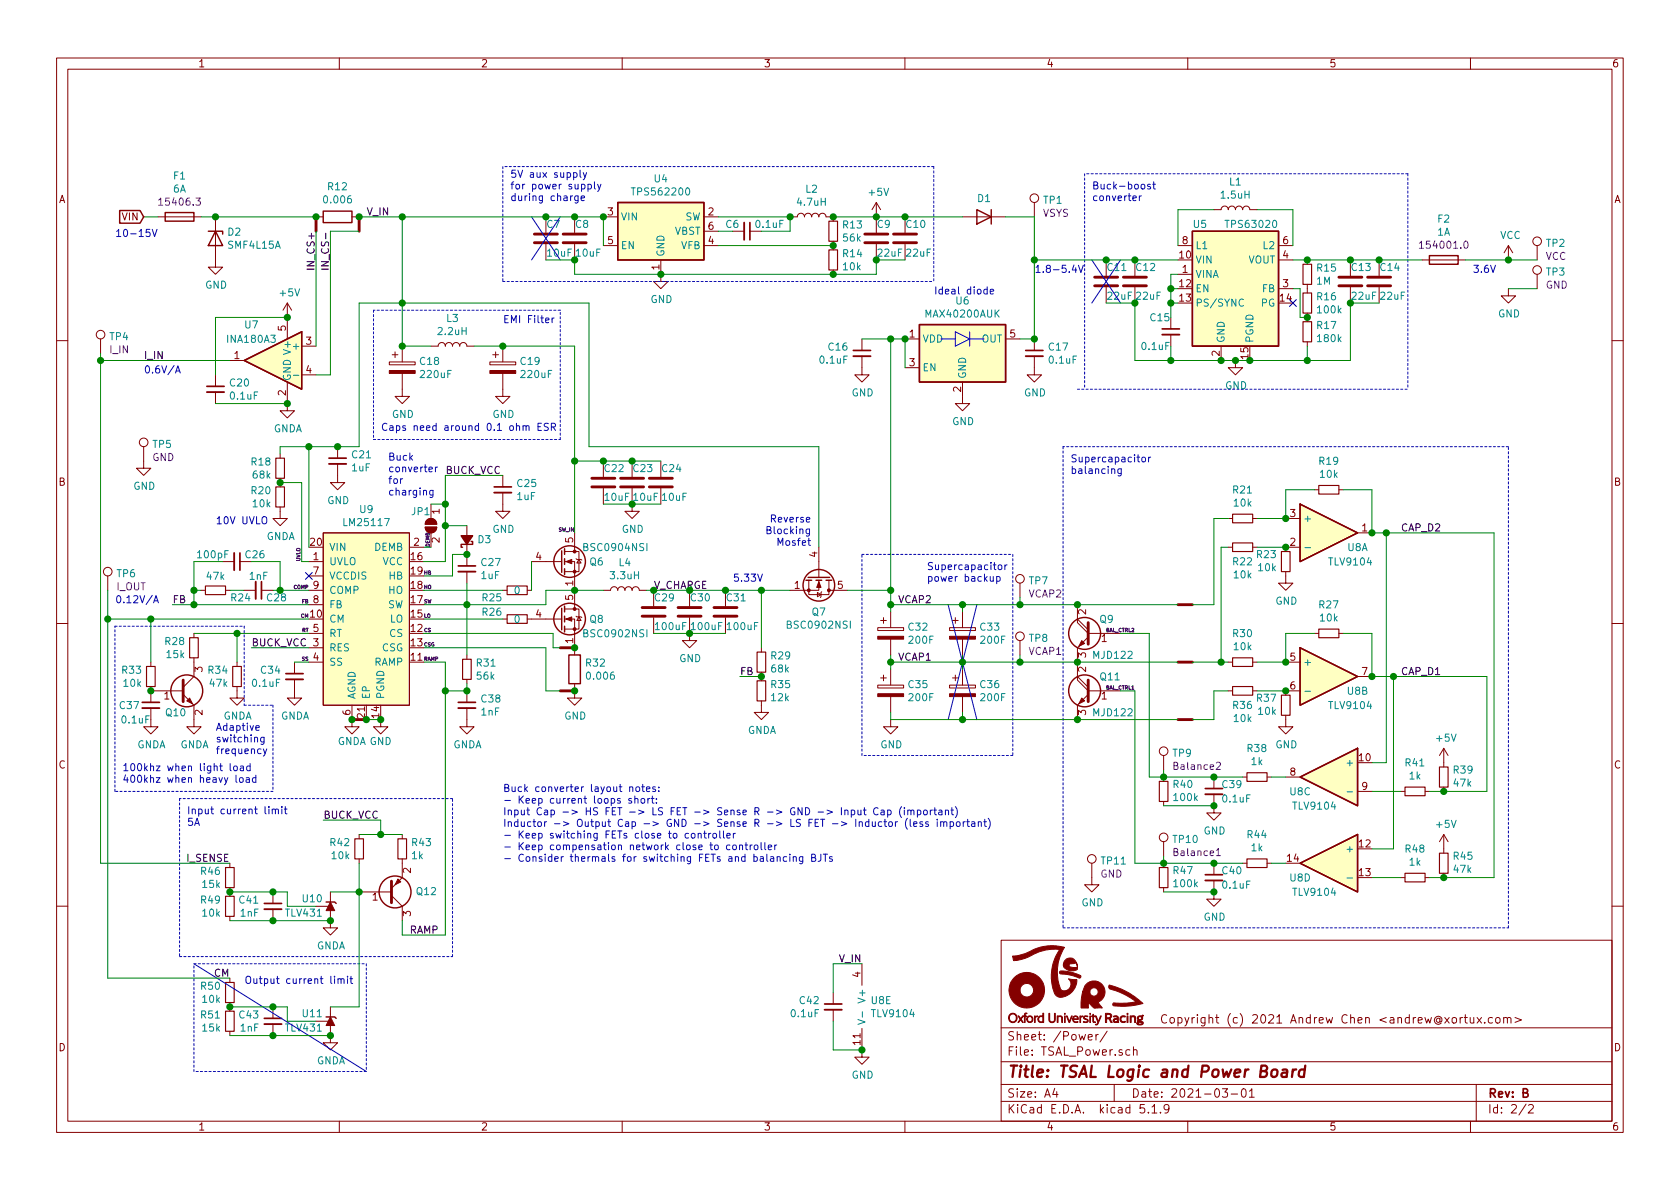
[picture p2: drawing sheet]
<svg xmlns="http://www.w3.org/2000/svg" width="297mm" height="210mm" viewBox="0 0 297 210" stroke-linecap="round" stroke-linejoin="round" font-family="sans-serif">
<defs><g id="words">
<text font-size="2.8" fill="#840000" x="178" y="190.5">Title: TSAL Logic and Power Board</text>
<g font-size="2.1" fill="#840000">
<text x="178" y="184">Sheet: /Power/</text>
<text x="205" y="181">Copyright (c) 2021 Andrew Chen &lt;andrew@xortux.com&gt;</text>
<text x="178" y="186.7">File: TSAL_Power.sch</text>
<text x="178" y="196.9">KiCad E.D.A. kicad 5.1.9</text>
<text x="178" y="194.1">Size: A4</text>
<text x="200" y="194.1">Date: 2021-03-01</text>
<text x="263" y="194.1">Rev: B</text>
<text x="263" y="196.9">Id: 2/2</text>
</g>
<g font-size="1.8" fill="#840000">
<text x="35" y="11.9">1</text>
<text x="85" y="11.9">2</text>
<text x="135" y="11.9">3</text>
<text x="185" y="11.9">4</text>
<text x="235" y="11.9">5</text>
<text x="285" y="11.9">6</text>
<text x="10.4" y="35.9">A</text>
<text x="285.4" y="35.9">A</text>
<text x="21.7" y="39">VIN</text>
<text x="107.5" y="38.1">3</text>
<text x="125.2" y="38.1">2</text>
<text x="125.2" y="40.6">6</text>
<text x="107.5" y="43.2">5</text>
<text x="116.6" y="47.7" transform="rotate(-90 116.6 47.7)">1</text>
<text x="125.2" y="43.2">4</text>
<text x="208.6" y="45.7">10</text>
<text x="209.1" y="43.2">8</text>
<text x="226.8" y="45.7">4</text>
<text x="226.8" y="43.2">6</text>
<text x="208.6" y="50.8">12</text>
<text x="208.6" y="53.3">13</text>
<text x="209.1" y="48.3">1</text>
<text x="226.4" y="53.3">14</text>
<text x="226.8" y="50.8">3</text>
<text x="50.5" y="58.5" transform="rotate(-90 50.5 58.5)">5</text>
<text x="160.8" y="59.7">1</text>
<text x="178.6" y="59.7">5</text>
<text x="41.4" y="63.5">1</text>
<text x="54.1" y="61">3</text>
<text x="160.8" y="64.8">3</text>
<text x="215.6" y="63" transform="rotate(-90 215.6 63)">2</text>
<text x="220.7" y="63.4" transform="rotate(-90 220.7 63.4)">15</text>
<text x="50.5" y="69.9" transform="rotate(-90 50.5 69.9)">2</text>
<text x="54.1" y="66">4</text>
<text x="169.9" y="69.3" transform="rotate(-90 169.9 69.3)">2</text>
<text x="10.4" y="85.9">B</text>
<text x="285.4" y="85.9">B</text>
<text x="77.7" y="96" transform="rotate(-90 77.7 96)">2</text>
<text x="77.7" y="90.9" transform="rotate(-90 77.7 90.9)">1</text>
<text x="101.3" y="96" transform="rotate(-90 101.3 96)">5</text>
<text x="228.1" y="91.4">3</text>
<text x="240.8" y="94">1</text>
<text x="54.9" y="96.5">20</text>
<text x="55.4" y="99.1">1</text>
<text x="55.4" y="101.6">7</text>
<text x="72.7" y="99.1">16</text>
<text x="72.7" y="101.6">19</text>
<text x="73.2" y="96.5">2</text>
<text x="94.8" y="99.1">4</text>
<text x="144.5" y="98.5" transform="rotate(-90 144.5 98.5)">4</text>
<text x="228.1" y="96.5">2</text>
<text x="55.4" y="106.7">8</text>
<text x="55.4" y="104.1">9</text>
<text x="72.7" y="106.7">17</text>
<text x="72.7" y="104.1">18</text>
<text x="101.3" y="106.1" transform="rotate(-90 101.3 106.1)">5</text>
<text x="101.3" y="103.6" transform="rotate(-90 101.3 103.6)">1</text>
<text x="140.5" y="104.1">1</text>
<text x="148.1" y="104.1">5</text>
<text x="54.9" y="109.2">10</text>
<text x="55.4" y="111.8">5</text>
<text x="72.7" y="111.8">12</text>
<text x="72.7" y="109.2">15</text>
<text x="94.8" y="109.2">4</text>
<text x="101.3" y="113.8" transform="rotate(-90 101.3 113.8)">1</text>
<text x="192" y="108.7" transform="rotate(-90 192 108.7)">2</text>
<text x="194.8" y="113.5">1</text>
<text x="35.8" y="118.8" transform="rotate(-90 35.8 118.8)">3</text>
<text x="55.4" y="114.3">3</text>
<text x="55.4" y="116.8">4</text>
<text x="72.7" y="116.8">11</text>
<text x="72.7" y="114.3">13</text>
<text x="192" y="118.8" transform="rotate(-90 192 118.8)">2</text>
<text x="192" y="116.3" transform="rotate(-90 192 116.3)">3</text>
<text x="228.1" y="116.8">5</text>
<text x="240.8" y="119.4">7</text>
<text x="29" y="123.7">1</text>
<text x="194.8" y="123.7">1</text>
<text x="228.1" y="121.9">6</text>
<text x="35.8" y="126.5" transform="rotate(-90 35.8 126.5)">2</text>
<text x="62" y="126.5" transform="rotate(-90 62 126.5)">6</text>
<text x="64.5" y="126.9" transform="rotate(-90 64.5 126.9)">21</text>
<text x="67.1" y="126.9" transform="rotate(-90 67.1 126.9)">14</text>
<text x="192" y="126.5" transform="rotate(-90 192 126.5)">3</text>
<text x="10.4" y="135.9">C</text>
<text x="228.1" y="137.2">8</text>
<text x="240.3" y="134.6">10</text>
<text x="285.4" y="135.9">C</text>
<text x="240.8" y="139.7">9</text>
<text x="240.3" y="149.9">12</text>
<text x="72.6" y="154.4" transform="rotate(-90 72.6 154.4)">2</text>
<text x="227.6" y="152.4">14</text>
<text x="240.3" y="154.9">13</text>
<text x="65.9" y="159.3">1</text>
<text x="72.6" y="162" transform="rotate(-90 72.6 162)">3</text>
<text x="152.1" y="172.8" transform="rotate(-90 152.1 172.8)">4</text>
<text x="10.4" y="185.9">D</text>
<text x="152.1" y="184.7" transform="rotate(-90 152.1 184.7)">11</text>
<text x="285.4" y="185.9">D</text>
<text x="35" y="199.9">1</text>
<text x="85" y="199.9">2</text>
<text x="135" y="199.9">3</text>
<text x="185" y="199.9">4</text>
<text x="235" y="199.9">5</text>
<text x="285" y="199.9">6</text>
</g>
<g font-size="1.8" fill="#008484">
<text x="30.6" y="34.1">6A</text>
<text x="30.7" y="31.7">F1</text>
<text x="57.5" y="36">0.006</text>
<text x="58" y="33.6">R12</text>
<text x="112.2" y="34.6">TPS562200</text>
<text x="115.7" y="32.3">U4</text>
<text x="142.5" y="34.1">L2</text>
<text x="153.7" y="34.6">+5V</text>
<text x="172.9" y="35.7">D1</text>
<text x="216" y="35.1">1.5uH</text>
<text x="217.4" y="32.8">L1</text>
<text x="40.3" y="41.7">D2</text>
<text x="96.7" y="40.3">C7</text>
<text x="101.8" y="40.3">C8</text>
<text x="109.7" y="39">VIN</text>
<text x="119.2" y="41.5">VBST</text>
<text x="121.1" y="39">SW</text>
<text x="128.4" y="40.3">C6</text>
<text x="133.7" y="40.3">0.1uF</text>
<text x="141.1" y="36.4">4.7uH</text>
<text x="149.1" y="40.4">R13</text>
<text x="155.1" y="40.3">C9</text>
<text x="160.3" y="40.3">C10</text>
<text x="184.5" y="36">TP1</text>
<text x="211" y="40.3">U5</text>
<text x="217.1" y="40.3">TPS63020</text>
<text x="254.2" y="41.7">1A</text>
<text x="254.3" y="39.4">F2</text>
<text x="40.4" y="44">SMF4L15A</text>
<text x="96.9" y="45.4">10uF</text>
<text x="101.9" y="45.4">10uF</text>
<text x="109.7" y="44.1">EN</text>
<text x="117.5" y="45.5" transform="rotate(-90 117.5 45.5)">GND</text>
<text x="120.4" y="44.1">VFB</text>
<text x="149.1" y="45.5">R14</text>
<text x="149.1" y="42.7">56k</text>
<text x="149.1" y="47.8">10k</text>
<text x="155.3" y="45.4">22uF</text>
<text x="160.4" y="45.4">22uF</text>
<text x="195.9" y="47.9">C11</text>
<text x="200.9" y="47.9">C12</text>
<text x="211.3" y="46.6">VIN</text>
<text x="211.3" y="44.1">L1</text>
<text x="220.6" y="46.6">VOUT</text>
<text x="223.5" y="44.1">L2</text>
<text x="239" y="47.9">C13</text>
<text x="244.1" y="47.9">C14</text>
<text x="265.2" y="42.3">VCC</text>
<text x="273.4" y="43.7">TP2</text>
<text x="36.3" y="51">GND</text>
<text x="49.6" y="52.4">+5V</text>
<text x="115" y="53.6">GND</text>
<text x="169.1" y="53.8">U6</text>
<text x="195.9" y="53">22uF</text>
<text x="201" y="53">22uF</text>
<text x="211.3" y="49.1">VINA</text>
<text x="211.3" y="51.7">EN</text>
<text x="223.2" y="51.7">FB</text>
<text x="232.8" y="50.3">1M</text>
<text x="232.9" y="53.1">R16</text>
<text x="232.9" y="48">R15</text>
<text x="239.1" y="53">22uF</text>
<text x="244.2" y="53">22uF</text>
<text x="273.4" y="48.7">TP3</text>
<text x="43.3" y="58.1">U7</text>
<text x="77.6" y="59.3">2.2uH</text>
<text x="79" y="56.9">L3</text>
<text x="163.9" y="56.2">MAX40200AUK</text>
<text x="203.5" y="56.8">C15</text>
<text x="211.3" y="54.2">PS/SYNC</text>
<text x="223" y="54.2">PG</text>
<text x="232.9" y="58.2">R17</text>
<text x="233.1" y="55.4">100k</text>
<text x="264.9" y="56.1">GND</text>
<text x="19.4" y="60.2">TP4</text>
<text x="40.3" y="60.6">INA180A3</text>
<text x="52.2" y="61.8">+</text>
<text x="74.3" y="64.5">C18</text>
<text x="92.1" y="64.5">C19</text>
<text x="145.1" y="64.3">0.1uF</text>
<text x="146.5" y="62">C16</text>
<text x="163.1" y="60.6">VDD</text>
<text x="163.1" y="65.7">EN</text>
<text x="173.6" y="60.6">OUT</text>
<text x="185.5" y="62">C17</text>
<text x="185.6" y="64.3">0.1uF</text>
<text x="202" y="61.9">0.1uF</text>
<text x="216.5" y="60.7" transform="rotate(-90 216.5 60.7)">GND</text>
<text x="221.6" y="60.7" transform="rotate(-90 221.6 60.7)">PGND</text>
<text x="233.1" y="60.5">180k</text>
<text x="40.7" y="68.3">C20</text>
<text x="40.8" y="70.7">0.1uF</text>
<text x="51.4" y="67.4" transform="rotate(-90 51.4 67.4)">GND V+</text>
<text x="74.5" y="66.8">220uF</text>
<text x="92.3" y="66.8">220uF</text>
<text x="150.6" y="70.1">GND</text>
<text x="170.8" y="67.1" transform="rotate(-90 170.8 67.1)">GND</text>
<text x="181.1" y="70.1">GND</text>
<text x="216.6" y="68.8">GND</text>
<text x="48.3" y="76.4">GNDA</text>
<text x="69.3" y="73.9">GND</text>
<text x="87.1" y="73.9">GND</text>
<text x="168.4" y="75.2">GND</text>
<text x="27.1" y="79.2">TP5</text>
<text x="44.5" y="82.3">R18</text>
<text x="62.3" y="83.4">1uF</text>
<text x="62.3" y="81">C21</text>
<text x="107" y="83.5">C22</text>
<text x="112" y="83.5">C23</text>
<text x="117.1" y="83.5">C24</text>
<text x="233.3" y="82.2">R19</text>
<text x="23.6" y="86.6">GND</text>
<text x="44.5" y="87.4">R20</text>
<text x="44.8" y="84.6">68k</text>
<text x="44.8" y="89.7">10k</text>
<text x="57.9" y="89.1">GND</text>
<text x="91.5" y="88.4">1uF</text>
<text x="91.5" y="86.1">C25</text>
<text x="107" y="88.6">10uF</text>
<text x="112.1" y="88.6">10uF</text>
<text x="117.2" y="88.6">10uF</text>
<text x="218.1" y="87.3">R21</text>
<text x="218.2" y="89.6">10k</text>
<text x="233.5" y="84.5">10k</text>
<text x="47.1" y="95.5">GNDA</text>
<text x="61" y="93">LM25117</text>
<text x="63.7" y="90.7">U9</text>
<text x="72.8" y="91.1">JP1</text>
<text x="87.1" y="94.2">GND</text>
<text x="109.9" y="94.2">GND</text>
<text x="230.4" y="92.3">+</text>
<text x="35.1" y="98.7">100pF</text>
<text x="43.5" y="98.7">C26</text>
<text x="58.2" y="99.9">UVLO</text>
<text x="58.2" y="97.4">VIN</text>
<text x="66.2" y="97.4">DEMB</text>
<text x="67.6" y="99.9">VCC</text>
<text x="84.5" y="96.1">D3</text>
<text x="85.2" y="100.1">C27</text>
<text x="103.5" y="97.5">BSC0904NSI</text>
<text x="104.3" y="100">Q6</text>
<text x="109.5" y="100.1">L4</text>
<text x="218.1" y="100">R22</text>
<text x="222.3" y="98.7">R23</text>
<text x="222.6" y="101">10k</text>
<text x="235.1" y="100">TLV9104</text>
<text x="238.3" y="97.5">U8A</text>
<text x="20.7" y="102.1">TP6</text>
<text x="36.6" y="102.5">47k</text>
<text x="40.9" y="106.3">R24</text>
<text x="44.1" y="102.5">1nF</text>
<text x="47.3" y="106.3">C28</text>
<text x="58.2" y="102.5">VCCDIS</text>
<text x="58.2" y="107.6">FB</text>
<text x="58.2" y="105">COMP</text>
<text x="68.5" y="107.6">SW</text>
<text x="68.7" y="105">HO</text>
<text x="68.8" y="102.5">HB</text>
<text x="85.1" y="102.4">1uF</text>
<text x="85.3" y="106.3">R25</text>
<text x="91" y="105.1">0</text>
<text x="108.1" y="102.4">3.3uH</text>
<text x="115.8" y="106.3">C29</text>
<text x="122.2" y="106.3">C30</text>
<text x="128.5" y="106.3">C31</text>
<text x="182" y="103.3">TP7</text>
<text x="218.2" y="102.3">10k</text>
<text x="225.5" y="106.9">GND</text>
<text x="233.3" y="107.6">R27</text>
<text x="58.2" y="110.1">CM</text>
<text x="58.2" y="112.6">RT</text>
<text x="68.9" y="112.6">CS</text>
<text x="68.9" y="110.1">LO</text>
<text x="85.3" y="108.9">R26</text>
<text x="91" y="110.2">0</text>
<text x="103.5" y="112.7">BSC0902NSI</text>
<text x="104.3" y="110.2">Q8</text>
<text x="116" y="111.4">100uF</text>
<text x="122.4" y="111.4">100uF</text>
<text x="128.7" y="111.4">100uF</text>
<text x="139.5" y="111.2">BSC0902NSI</text>
<text x="143.6" y="108.9">Q7</text>
<text x="160.7" y="111.5">C32</text>
<text x="160.8" y="113.8">200F</text>
<text x="173.4" y="111.5">C33</text>
<text x="173.5" y="113.8">200F</text>
<text x="182" y="113.5">TP8</text>
<text x="194.5" y="110.2">Q9</text>
<text x="218.1" y="112.7">R30</text>
<text x="233.5" y="109.9">10k</text>
<text x="21.6" y="119.1">R33</text>
<text x="29.3" y="114.1">R28</text>
<text x="29.5" y="116.4">15k</text>
<text x="36.9" y="119.1">R34</text>
<text x="46.2" y="119.1">C34</text>
<text x="58.2" y="115.2">RES</text>
<text x="58.2" y="117.7">SS</text>
<text x="66.2" y="117.7">RAMP</text>
<text x="67.5" y="115.2">CSG</text>
<text x="84.3" y="117.9">R31</text>
<text x="103.7" y="117.9">R32</text>
<text x="120.1" y="117.1">GND</text>
<text x="136.4" y="116.6">R29</text>
<text x="136.4" y="118.9">68k</text>
<text x="193.4" y="116.5">MJD122</text>
<text x="218.2" y="115">10k</text>
<text x="230.4" y="117.7">+</text>
<text x="21.2" y="125.4">C37</text>
<text x="21.9" y="121.5">10k</text>
<text x="37.2" y="121.5">47k</text>
<text x="44.7" y="121.5">0.1uF</text>
<text x="62.9" y="123.7" transform="rotate(-90 62.9 123.7)">AGND</text>
<text x="65.4" y="123.7" transform="rotate(-90 65.4 123.7)">EP</text>
<text x="67.9" y="123.7" transform="rotate(-90 67.9 123.7)">PGND</text>
<text x="84.4" y="120.2">56k</text>
<text x="85.2" y="124.2">C38</text>
<text x="104" y="120.2">0.006</text>
<text x="136.4" y="121.7">R35</text>
<text x="136.4" y="124">12k</text>
<text x="160.7" y="121.7">C35</text>
<text x="160.8" y="124">200F</text>
<text x="173.4" y="121.7">C36</text>
<text x="173.5" y="124">200F</text>
<text x="194.6" y="120.3">Q11</text>
<text x="218.1" y="125.4">R36</text>
<text x="222.3" y="124.1">R37</text>
<text x="235.1" y="125.4">TLV9104</text>
<text x="238.3" y="122.9">U8B</text>
<text x="21.6" y="127.9">0.1uF</text>
<text x="29.4" y="126.7">Q10</text>
<text x="39.4" y="127.2">GNDA</text>
<text x="49.6" y="127.2">GNDA</text>
<text x="59.6" y="131.7">GNDA GND</text>
<text x="85.1" y="126.5">1nF</text>
<text x="99.8" y="127.2">GND</text>
<text x="132.2" y="129.8">GNDA</text>
<text x="193.4" y="126.7">MJD122</text>
<text x="218.2" y="127.7">10k</text>
<text x="222.6" y="126.4">10k</text>
<text x="254.1" y="131.2">+5V</text>
<text x="24.2" y="132.3">GNDA</text>
<text x="31.8" y="132.3">GNDA</text>
<text x="80.1" y="132.3">GNDA</text>
<text x="155.7" y="132.3">GND</text>
<text x="207.4" y="133.8">TP9</text>
<text x="220.6" y="133">R38</text>
<text x="221.3" y="135.3">1k</text>
<text x="225.5" y="132.3">GND</text>
<text x="238.5" y="135.5">+</text>
<text x="248.5" y="135.5">R41</text>
<text x="249.2" y="137.8">1k</text>
<text x="257" y="136.8">R39</text>
<text x="207.5" y="139.3">R40</text>
<text x="207.7" y="141.7">100k</text>
<text x="216.2" y="139.4">C39</text>
<text x="216.3" y="141.9">0.1uF</text>
<text x="228.1" y="140.6">U8C</text>
<text x="228.8" y="143.2">TLV9104</text>
<text x="257.1" y="139.1">47k</text>
<text x="58.4" y="149.6">R42</text>
<text x="72.9" y="149.6">R43</text>
<text x="207.5" y="149.1">TP10</text>
<text x="212.8" y="147.6">GND</text>
<text x="220.6" y="148.2">R44</text>
<text x="254.1" y="146.4">+5V</text>
<text x="35.6" y="154.7">R46</text>
<text x="58.7" y="151.9">10k</text>
<text x="72.8" y="151.9">1k</text>
<text x="194.8" y="152.9">TP11</text>
<text x="207.5" y="154.6">R47</text>
<text x="216.2" y="154.6">C40</text>
<text x="221.3" y="150.5">1k</text>
<text x="228.1" y="155.9">U8D</text>
<text x="238.5" y="150.7">+</text>
<text x="248.5" y="150.8">R48</text>
<text x="249.2" y="153.1">1k</text>
<text x="257" y="152">R45</text>
<text x="257.1" y="154.4">47k</text>
<text x="35.6" y="159.8">R49</text>
<text x="35.9" y="157">15k</text>
<text x="42.4" y="159.8">C41</text>
<text x="53.6" y="159.6">U10</text>
<text x="73.7" y="158.3">Q12</text>
<text x="191.2" y="160.3">GND</text>
<text x="207.7" y="156.9">100k</text>
<text x="216.3" y="157.1">0.1uF</text>
<text x="228.8" y="158.4">TLV9104</text>
<text x="35.9" y="162.1">10k</text>
<text x="42.5" y="162.1">1nF</text>
<text x="50.6" y="162.1">TLV431</text>
<text x="56" y="167.9">GNDA</text>
<text x="212.8" y="162.8">GND</text>
<text x="35.6" y="175">R50</text>
<text x="35.9" y="177.3">10k</text>
<text x="53.6" y="179.9">U11</text>
<text x="140" y="179.9">0.1uF</text>
<text x="141.5" y="177.6">C42</text>
<text x="153" y="177" transform="rotate(-90 153 177)">V+</text>
<text x="154.1" y="177.6">U8E</text>
<text x="154.3" y="179.9">TLV9104</text>
<text x="35.6" y="180.1">R51</text>
<text x="35.9" y="182.4">15k</text>
<text x="42.4" y="180.1">C43</text>
<text x="42.5" y="182.4">1nF</text>
<text x="50.6" y="182.4">TLV431</text>
<text x="56" y="188.2">GNDA</text>
<text x="150.6" y="190.7">GND</text>
</g>
<g font-size="1.8" fill="#0000c2">
<text x="90.2" y="31.4">5V aux supply</text>
<text x="90.2" y="33.5">for power supply</text>
<text x="90.2" y="35.6">during charge</text>
<text x="193" y="33.5">Buck-boost</text>
<text x="193" y="35.6">converter</text>
<text x="20.3" y="41.9">10-15V</text>
<text x="165.1" y="52.1">Ideal diode</text>
<text x="182.9" y="48.3">1.8-5.4V</text>
<text x="260.3" y="48.3">3.6V</text>
<text x="88.9" y="57.1">EMI Filter</text>
<text x="25.4" y="66">0.6V/A</text>
<text x="67.3" y="76.2">Caps need around 0.1 ohm ESR</text>
<text x="68.6" y="81.5">Buck</text>
<text x="68.6" y="83.5">converter</text>
<text x="189.2" y="81.8">Supercapacitor</text>
<text x="189.2" y="83.8">balancing</text>
<text x="68.6" y="85.6">for</text>
<text x="68.6" y="87.6">charging</text>
<text x="38.1" y="92.7">10V UVLO</text>
<text x="136" y="94.5">Blocking</text>
<text x="136.6" y="92.4">Reverse</text>
<text x="137.8" y="96.5">Mosfet</text>
<text x="163.8" y="100.8">Supercapacitor</text>
<text x="20.3" y="106.7">0.12V/A</text>
<text x="129.5" y="102.9">5.33V</text>
<text x="163.8" y="102.9">power backup</text>
<text x="38.1" y="129.2">Adaptive</text>
<text x="38.1" y="131.3">switching</text>
<text x="21.6" y="136.4">100khz when light load</text>
<text x="38.1" y="133.3">frequency</text>
<text x="21.6" y="138.4">400khz when heavy load</text>
<text x="33" y="144">Input current limit</text>
<text x="88.9" y="140">Buck converter layout notes:</text>
<text x="88.9" y="142.1">- Keep current loops short:</text>
<text x="33" y="146">5A</text>
<text x="88.9" y="144.2">Input Cap -&gt; HS FET -&gt; LS FET -&gt; Sense R -&gt; GND -&gt; Input Cap (important)</text>
<text x="88.9" y="146.2">Inductor -&gt; Output Cap -&gt; GND -&gt; Sense R -&gt; LS FET -&gt; Inductor (less important)</text>
<text x="88.9" y="148.3">- Keep switching FETs close to controller</text>
<text x="88.9" y="150.3">- Keep compensation network close to controller</text>
<text x="88.9" y="152.4">- Consider thermals for switching FETs and balancing BJTs</text>
<text x="43.2" y="174">Output current limit</text>
</g>
<g font-size="1.8" fill="#840084">
<text x="28.5" y="36.4">15406.3</text>
<text x="184.4" y="38.3">VSYS</text>
<text x="251.6" y="44">154001.0</text>
<text x="273.3" y="46">VCC</text>
<text x="273.3" y="51">GND</text>
<text x="19.5" y="62.5">I_IN</text>
<text x="26.9" y="81.5">GND</text>
<text x="20.6" y="104.4">I_OUT</text>
<text x="181.9" y="105.7">VCAP2</text>
<text x="181.9" y="115.8">VCAP1</text>
<text x="207.8" y="136.1">Balance2</text>
<text x="194.6" y="155.2">GND</text>
<text x="207.8" y="151.4">Balance1</text>
</g>
<g font-size="1.8">
<text x="64.8" y="38.1">V_IN</text>
<text x="55.6" y="47.1" transform="rotate(-90 55.6 47.1)">IN_CS+</text>
<text x="58.2" y="46.7" transform="rotate(-90 58.2 46.7)">IN_CS-</text>
<text x="25.4" y="63.5">I_IN</text>
<text x="78.7" y="83.8">BUCK_VCC</text>
<text x="247.6" y="94">CAP_D2</text>
<text x="30.5" y="106.7">FB</text>
<text x="158.7" y="106.7">VCAP2</text>
<text x="44.4" y="114.3">BUCK_VCC</text>
<text x="130.8" y="119.4">FB</text>
<text x="158.7" y="116.8">VCAP1</text>
<text x="247.6" y="119.4">CAP_D1</text>
<text x="57.1" y="144.8">BUCK_VCC</text>
<text x="33.2" y="152.4">I_SENSE</text>
<text x="72.4" y="165.1">RAMP</text>
<text x="37.9" y="172.7">CM</text>
<text x="148.5" y="170.2">V_IN</text>
</g>
<text font-size="1.8" fill="#008400" x="115.6" y="104.1">V_CHARGE</text>
<g font-size=".9">
<text x="98.8" y="94">SW_IN</text>
<text x="53.1" y="99.3" transform="rotate(-90 53.1 99.3)">UVLO</text>
<text x="74.9" y="101.6">HB</text>
<text x="76" y="96.8" transform="rotate(-90 76 96.8)">DEMB</text>
<text x="52" y="104.2">COMP</text>
<text x="53.4" y="106.7">FB</text>
<text x="74.9" y="104.2">HO</text>
<text x="74.9" y="106.7">SW</text>
<text x="53.2" y="109.2">CM</text>
<text x="53.4" y="111.8">RT</text>
<text x="74.9" y="109.2">LO</text>
<text x="74.9" y="111.8">CS</text>
<text x="195.5" y="111.8">BAL_CTRL2</text>
<text x="53.4" y="116.9">SS</text>
<text x="74.9" y="114.3">CSG</text>
<text x="74.9" y="116.9">RAMP</text>
<text x="195.5" y="121.9">BAL_CTRL1</text>
</g>
</g></defs>
<g fill="none" stroke="#840000" stroke-width=".18">
<path d="M10 10.3h277v189.9h-277zM12 12.2h273v186.1h-273zM60 10.3v1.9M110 10.3v1.9M160 10.3v1.9M210 10.3v1.9M260 10.3v1.9M27.9 38.3h7.7M38.1 38.3v8.9h1.3l-1.3 1.3-1.3-1.3h1.3M55.9 38.3h1.2M62.2 38.3h1.3M96.5 38.3v2.8"/>
<path d="M101.6 38.3v2.8M106.7 38.3h2.5M124.5 38.3h2.5M139.7 38.3h1.3a.63 .63 0 0 1 .6-.6 .63 .63 0 0 1 .6 .6 .63 .63 0 0 1 .7-.6 .63 .63 0 0 1 .6 .6 .63 .63 0 0 1 .6-.6 .63 .63 0 0 1 .7 .6 .63 .63 0 0 1 .6-.6 .63 .63 0 0 1 .6 .6h1.3v.8M154.9 35.8l-.7 1.3M154.9 35.8v5.3M154.9 35.8l.8 1.3M160 38.3v2.8M170.2 38.3h7.6M182.9 35.8v2.5M214.6 37.1h1.3a.63 .63 0 0 1 .6-.7 .63 .63 0 0 1 .7 .7 .63 .63 0 0 1 .6-.7 .63 .63 0 0 1 .6 .7 .63 .63 0 0 1 .7-.7 .63 .63 0 0 1 .6 .7 .63 .63 0 0 1 .6-.7 .63 .63 0 0 1 .7 .7h1.2M17.8 59.9v2.6"/>
<path d="M50.8 53.6l-.8 1.3M50.8 53.6v6.3M50.8 53.6l.8 1.3M96.5 43.2v2.8M101.6 43.2v2.8M106.7 43.4h2.5M116.8 46v3.8h1.3l-1.3 1.2-1.2-1.2h1.2M124.5 43.4h2.5M124.5 40.9h2.5M129.5 40.9h2.1M132.6 40.9h2M147.3 42.7v1.5"/>
<path d="M147.3 47.7v.8M152.4 59.9v2.1M154.9 43.2v2.8M160 43.2v2.8M160 59.9h2.6M177.8 59.9h2.5M182.9 59.9v2.1M195.6 46v2.8M195.6 50.8v2.8M200.7 46v2.8M200.7 50.8v2.8M207 56.1v2.1"/>
<path d="M207 59.2v2M208.3 48.5h2.5M208.3 43.4h2.5M226.1 51h2.5M226.1 46h2.5M226.1 43.4h2.5M231.1 46v.7M231.1 50.3v1.5M231.1 55.4v1.5M238.8 46v2.8M238.8 50.8v2.8M243.8 46v2.8"/>
<path d="M243.8 50.8v2.8M251.5 46h7.6M266.7 51v1.3h1.3l-1.3 1.3-1.3-1.3h1.3M266.7 43.4l-.8 1.3M266.7 43.4v2.6M266.7 43.4l.8 1.3M271.8 43.4v2.6M271.8 48.5v2.5M10 60.2h2M25.4 79v3.8h1.3l-1.3 1.3-1.3-1.3h1.3M38.1 66.3v2M38.1 69.3v2.1"/>
<path d="M40.6 63.7h2.6M50.8 67.6v5h1.3l-1.3 1.3-1.3-1.3h1.3M53.3 61.2h2.6M53.3 66.3h2.6M59.7 79v2M68.8 64h4.6v.5h-4.6zM69.3 62.7h1.1M69.8 62.2v1M71.1 66v4.1h1.3l-1.3 1.3-1.3-1.3h1.3M71.1 61.2v2.8M76.2 61.2h1.3a.63 .63 0 0 1 .6-.6 .63 .63 0 0 1 .6 .6 .63 .63 0 0 1 .7-.6 .63 .63 0 0 1 .6 .6 .63 .63 0 0 1 .6-.6 .63 .63 0 0 1 .7 .6 .63 .63 0 0 1 .6-.6 .63 .63 0 0 1 .6 .6h1.3M86.6 64h4.6v.5h-4.6z"/>
<path d="M87.1 62.7h1M87.6 62.2v1M88.9 66v4.1h1.3l-1.3 1.3-1.3-1.3h1.3M88.9 61.2v2.8M152.4 63v3.3h1.3l-1.3 1.3-1.3-1.3h1.3M160 65h2.6M170.2 67.6v3.8h1.2l-1.2 1.2-1.3-1.2h1.3M182.9 63v3.3h1.2l-1.2 1.3-1.3-1.3h1.3M215.9 61.2v2.5M218.4 63.7v1.3h1.3l-1.3 1.3-1.2-1.3h1.2M231.1 60.4v.8M285 60.2h2"/>
<path d="M39.4 99.3h2M42.4 99.3h2M49.5 89.7v2h1.3l-1.3 1.3-1.2-1.3h1.2M49.5 80.3v.7M49.5 84.6v1.5M54.6 99.3h2.5M57.1 94.2h15.3v30.5h-15.3zM59.7 82v3.3h1.3l-1.3 1.3-1.3-1.3h1.3M72.4 96.8h2.5M75.2 93.2h2a1.02 1.02 0 0 1-1 1 1.02 1.02 0 0 1-1-1zM75.4 92a1.02 1.02 0 0 1 1.1-.3 1.02 1.02 0 0 1 .7 1h-2zM76.2 89.1v2.6"/>
<path d="M76.2 94.2v2.6M82.5 93v7.1M88.9 87.1v3.3h1.3l-1.3 1.3-1.3-1.3h1.3M88.9 84.1v2M94 99.3h5.3M99.8 99.3h1.8v8.4M99.8 97.5h2.6v3.6h-2.6M101.6 94.2v3.3M101.9 98.8l.1 .1h.7l.2 .2M102.4 98.9l.3 .7h-.7zM106.7 81.5v2.8M106.7 86.4v2.7"/>
<path d="M111.8 86.4v4h1.2l-1.2 1.3-1.3-1.3h1.3M111.8 81.5v2.8M116.8 81.5v2.8M116.8 86.4v2.7M144.8 96.8v5.3M217.2 96.8h.7M217.2 91.7h.7M221.5 96.8h.7M221.5 91.7h.7M227.3 91.7h2.6M229.9 96.8h-2.6v.7M232.4 86.6h.8"/>
<path d="M236.7 86.6h.8M240 94.2h2.6M10 110.3h2M19 101.8v2.6M26.7 117.1v.8M34.3 112v.8M34.3 116.3v3.3l-1.9 1.9M35.6 104.4h.7M39.9 104.4h.7M41.9 117.1v.8M43.2 104.4h2M46.2 104.4h2.1"/>
<path d="M52.1 117.1v2M54.6 117.1h2.5M54.6 112h2.5M54.6 104.4h2.5M54.6 114.5h2.5M54.6 101.8h2.5M54.6 106.9h2.5M82.5 101.1v2M82.5 115.8v.8M88.9 104.4h.8M88.9 109.5h.8M93.2 104.4h.8"/>
<path d="M93.2 109.5h6.1M99.8 109.5h1.8v6.3M99.8 107.7h2.6v3.5h-2.6M101.9 109l.1 .1h.7l.2 .1M102.4 109.1l.3 .6h-.7zM106.7 104.4h1.2a.63 .63 0 0 1 .7-.6 .63 .63 0 0 1 .6 .6 .63 .63 0 0 1 .7-.6 .63 .63 0 0 1 .6 .6 .63 .63 0 0 1 .6-.6 .63 .63 0 0 1 .7 .6 .63 .63 0 0 1 .6-.6 .63 .63 0 0 1 .6 .6h1.3M115.6 104.4v2.8M115.6 109.2v2.8M121.9 109.2v4.1h1.3l-1.3 1.2-1.3-1.2h1.3M121.9 104.4v2.8M128.3 104.4v2.8M128.3 109.2v2.8"/>
<path d="M134.6 114.5v.8M134.6 118.9v1.5M143 102.6v2.6h3.6v-2.6M144.5 104.8l.7 .4-.7 .3zM144.8 102.6v1.8h-5.1M145.3 104.6l-.1 .2v.7l-.2 .2M146.6 104.4h3.3M155.2 111h4.6v.5h-4.6zM155.7 109.7h1M155.7 119.9h1M156.2 109.2v1M156.2 119.4v1"/>
<path d="M157.5 108.2v2.8M157.5 113v2.8M157.5 118.4v2.8M167.9 111h4.6v.5h-4.6zM168.4 109.7h1M168.4 119.9h1M168.9 109.2v1M168.9 119.4v1M170.2 108.2v2.8M170.2 113v2.8M170.2 118.4v2.8M180.3 103.1v2.6"/>
<path d="M180.3 113.3v2.5M190.5 109.5v.6l1.9 1.9h5.7M190.5 119.6v.7l1.9 1.9h5.7M190.5 109.5l1.9 1.9M190.5 106.9v2.6M190.5 119.6l1.9 1.9M192.4 112.6l-1.9 1.9v5.1M217.2 117.1h.7M221.5 117.1h.7M227.3 101.1v2h1.3l-1.3 1.3-1.2-1.3h1.2M227.3 117.1h2.6M232.4 112h.8"/>
<path d="M236.7 112h.8M240 119.6h2.6M285 110.3h2M26.7 125.2v3.3h1.2l-1.2 1.3-1.3-1.3h1.3M26.7 122.2h5.7M26.7 121.4v2.8M32.4 122.8l1.9 1.9v3.8h1.3l-1.3 1.3-1.3-1.3h1.3M41.9 121.4v2h1.3l-1.3 1.3-1.3-1.3h1.3M52.1 120.1v3.3h1.2l-1.2 1.3-1.3-1.3h1.3M62.2 124.7v3.8h1.3l-1.3 1.3-1.2-1.3h1.2M67.3 127.2v1.3h1.3l-1.3 1.3-1.3-1.3h1.3M82.5 125.2v3.3h1.3l-1.3 1.3-1.2-1.3h1.2"/>
<path d="M82.5 120.1v.8M82.5 122.2v2M101.6 120.9v2.5h1.3l-1.3 1.3-1.3-1.3h1.3M134.6 123.9v2.1h1.3l-1.3 1.2-1.3-1.2h1.3M155.2 121.2h4.6v.5h-4.6zM157.5 127.2v1.3h1.2l-1.2 1.3-1.3-1.3h1.3M157.5 123.2v2.8M167.9 121.2h4.6v.5h-4.6zM170.2 123.2v2.8M192.4 122.8l-1.9 1.9v2.5M205.7 133.6v2.5M205.7 137.4v.8"/>
<path d="M214.6 137.4v2M217.2 122.2h.7M219.7 137.4h.8M221.5 122.2h.7M224 137.4h.8M227.3 126.5v2h1.3l-1.3 1.3-1.2-1.3h1.2M227.3 137.4h2.6M229.9 122.2h-2.6v.7M240 139.9h2.6M247.6 139.9h.8M252 139.9h.7M255.3 132.3v3.3"/>
<path d="M255.3 139.2v.7M255.3 132.3l-.8 1.3M255.3 132.3l.7 1.3M40.6 152.6v.8M40.6 157v1.5M48.3 157.7v2.1M58.4 157.7v6.4h1.3l-1.3 1.2-1.3-1.2h1.3M63.5 147.6v.7M63.5 151.9v.7M63.5 157.7h5.7M69.2 158.4l1.9 1.9v2.5M71.1 151.9v3.3l-1.9 1.9"/>
<path d="M71.1 147.6v.7M193 152.6v3.9h1.3l-1.3 1.2-1.2-1.2h1.2M205.7 141.7v.8M205.7 148.8v2.6M205.7 152.6v.8M205.7 157v.7M214.6 155.7v3.3h1.3l-1.3 1.3-1.2-1.3h1.2M214.6 140.5v3.3h1.3l-1.3 1.2-1.2-1.2h1.2M214.6 152.6v2.1M219.7 152.6h.8M224 152.6h.8M247.6 155.2h.8"/>
<path d="M252 155.2h.7M255.3 147.6v3.3M255.3 154.4v.8M255.3 147.6l-.8 1.2M255.3 147.6l.7 1.2M10 160.2h2M40.6 162v.8M40.6 173v.7M40.6 177.3v1.5M48.3 160.8v2M48.3 178v2.1M55.9 160.3h2.5"/>
<path d="M58.4 178v6.4h1.3l-1.3 1.3-1.3-1.3h1.3M147.3 175.5v2M147.3 178.6v2M152.4 170.4v3.8M177 166.3h108v32h-108zM258.6 179.9l-.3 .1-.1 .2M258.9 179.9h.5M259.1 179.4v1.3l.3 .2M259.9 179.9l.1 .9 .4 .1 .2-.1M260.6 179.9v1M261.2 179.9l.8 1M262 179.9l-.8 1"/>
<path d="M265.9 179.9v1M267.9 179.9l1.1 .5-1.1 .4M285 160.2h2M40.6 182.4v.7M48.3 181.1v2M55.9 180.6h2.5M60 198.3v1.9M110 198.3v1.9M152.4 181.9v5h1.3l-1.3 1.3-1.3-1.3h1.3M160 198.3v1.9M177 194.8h108M177 191.8h108"/>
<path d="M177 187.8h108M177 181.8h108M186.5 192.5l-.4 1h1M186.8 193v1M192.4 183.4l.7-.1v-.3l-.5-.1-.2 .2 .1 .7h.6M193.8 182.9v1M194.2 182.9l-.4 .2v.1M195.8 182.3l-1.3 2M197 191.8v3M199.8 185.7l-.5-.1-.2 .3v.6l.2 .1 .5-.1M200.4 185.7l.2-.1 .4 .1v.9M200.4 185.1v1.5"/>
<path d="M202.3 195.3h-.7l-.1 .7 .3-.1 .5 .1 .1 .2-.1 .5-.2 .1-.6-.1M203 196.7v.1M203.7 195.8l.4-.5v1.5M203.7 196.8h.8M205.2 196.7v.1M206.7 196l-.1 .2a.48 .48 0 0 1-.7-.1v-.6a.48 .48 0 0 1 .7-.1v.1a1.19 1.19 0 0 1-.2 1.2l-.4 .1M210 198.3v1.9M216.1 192.5h.9l-.4 .6 .4 .1v.7l-.2 .1-.7-.1M217.7 193.5h1.1M219.6 192.7l.4-.2a.94 .94 0 0 1 0 1.5 .82 .82 0 0 1-.4-1.3zM220.9 193l.4-.5v1.5M220.9 194h.9"/>
<path d="M260 198.3v1.9M261 191.8v6.5M262.5 180.8v.1M263.9 180l-.5-.1-.3 .3 .1 .6 .2 .1 .5-.1M264.5 180.1l.2-.2 .5 .2v.7l-.3 .1-.4-.1zM265.9 180.1v-.1a.37 .37 0 0 1 .6 .1v.8M266.5 180.1l.1-.1a.37 .37 0 0 1 .6 .1v.8M269.8 195.2l-1.2 2M270.3 195.5l.2-.2h.3l.3 .5-.9 1h.9"/>
<circle cx="182.9" cy="35" r=".76"/>
<circle cx="17.8" cy="59.2" r=".76"/>
<circle cx="271.8" cy="47.7" r=".76"/>
<circle cx="271.8" cy="42.7" r=".76"/>
<circle cx="25.4" cy="78.2" r=".76"/>
<circle cx="19" cy="101.1" r=".76"/>
<circle cx="180.3" cy="102.4" r=".76"/>
<circle cx="180.3" cy="112.5" r=".76"/>
<circle cx="205.7" cy="132.8" r=".76"/>
<circle cx="193" cy="151.9" r=".76"/>
<circle cx="205.7" cy="148.1" r=".76"/>
</g>
<path d="M226.8 189.2h.7v1.2M227.6 189.6l-.7 .1a.4 .4 0 0 0-.3 .3 .4 .4 0 0 0 .2 .4l.7-.1M228.6 189.1l-.2 1.3M229.2 189.1a.55 .55 0 0 0-.7 .4M230.7 189.2a.68 .68 0 0 0-1 .3v.8l.3 .1 .6-.1M230.8 188.4l-.3 2" fill="none" stroke="#840000" stroke-width=".41"/>
<g fill="#840000" stroke="#840000" stroke-width=".18">
<path d="M193.7 179.6h.1l.4 1 .4-1h.1l-.5 1.4-.3 .2h-.2l.3-.1 .1-.3z"/>
<path d="M201.2 179.8l.3-.2 .3 .1 .3-.2 .1 .1-.2 .2a.5 .5 0 0 1-.2 .6 .5 .5 0 0 1-.5 .1l.1 .1h.3a.34 .34 0 0 1 .5 .4 .34 .34 0 0 1-.5 .2h-.1a.45 .45 0 0 1-.6-.3l.6 .2a.2 .2 0 0 0 .3 0 .2 .2 0 0 0 0-.3h-.6l-.3 .1 .2-.6-.1-.3h.2l.1 .3a.3 .3 0 0 0 .4-.2 .3 .3 0 0 0-.2-.4 .3 .3 0 0 0-.3 .3h-.2z"/>
<path d="M178.5 179.5a.78 .78 0 0 1 1.1-.1 .78 .78 0 0 1 0 1.2 .78 .78 0 0 1-1.2-.1l-.1-.5h.2a.63 .63 0 0 0 .8 .7 .63 .63 0 0 0 .4-1 .6 .6 0 0 0-.8-.4 .6 .6 0 0 0-.4 .7h-.2z"/>
<path d="M185.4 179.2h.2v1.1a.42 .42 0 0 0 .4 .4 .42 .42 0 0 0 .4-.3v-1.2h.2v.9a.59 .59 0 0 1-.5 .7 .59 .59 0 0 1-.7-.4z"/>
<path d="M181.7 179.8a.56 .56 0 0 1 .9 .1 .56 .56 0 0 1-.3 .8 .56 .56 0 0 1-.8-.5h.2a.45 .45 0 0 0 .7 .4 .45 .45 0 0 0-.1-.7 .41 .41 0 0 0-.4-.1 .41 .41 0 0 0-.2 .4h-.2z"/>
<path d="M183.6 179.8l.4-.2 .4 .1v-.5h.1v1.6h-.1a.56 .56 0 0 1-.6-.1 .56 .56 0 0 1-.3-.5h.1a.48 .48 0 0 0 .3 .5 .48 .48 0 0 0 .5-.1v-.8a.47 .47 0 0 0-.8 .4h-.1z"/>
<path d="M189.7 179.9a.51 .51 0 0 1 .7-.2 .51 .51 0 0 1 .3 .6h-.9a.52 .52 0 0 0 .8 .3v.2h-.1a.59 .59 0 0 1-.8-.6l.8-.1a.37 .37 0 0 0-.4-.3 .37 .37 0 0 0-.3 .4h-.1z"/>
<path d="M191.7 179.7a.42 .42 0 0 1 .6 .1h-.1a.31 .31 0 0 0-.3-.1 .31 .31 0 0 0-.2 .3l.3 .2a.37 .37 0 0 1 .4 .5 .37 .37 0 0 1-.6 .1h-.3l.1-.2 .4 .1a.22 .22 0 0 0 .3-.2 .22 .22 0 0 0-.3-.2h-.1a.31 .31 0 0 1-.3-.5z"/>
<path d="M193.2 179.4h.1v.2h.3v.2h-.3v.5a.25 .25 0 0 0 .1 .3 .25 .25 0 0 0 .3 .1l-.1 .1a.31 .31 0 0 1-.4-.4v-.6h-.2v-.2h.2z"/>
<path d="M196.9 179.7l.5-.1a1.06 1.06 0 0 1 .4 1.1l-.4 .1a.38 .38 0 0 1-.6-.4h.2a.34 .34 0 0 0 .6 .2v-.3h-.5l-.1 .1h-.2a.61 .61 0 0 1 .8-.3 .37 .37 0 0 0-.3-.3 .37 .37 0 0 0-.4 .1z"/>
<path d="M198.1 179.9a.68 .68 0 0 1 .9-.2l-.1 .2a.46 .46 0 0 0-.6 0 .46 .46 0 0 0 0 .6 .46 .46 0 0 0 .6 .1 .2 .2 0 0 1 0 .2 .2 .2 0 0 1-.3 0 .59 .59 0 0 1-.5-.3 .59 .59 0 0 1 0-.6z"/>
<path d="M180 179.6h.1l.2 .3a.19 .19 0 0 0 .1 .2 .19 .19 0 0 0 .2-.2l.3-.3-.1 .3a.39 .39 0 0 0-.3 .3 .39 .39 0 0 0 .3 .4l.1 .2h-.1l-.3-.5-.5 .5 .1-.1a.45 .45 0 0 0 .1-.7z"/>
<path d="M181.2 179.3l.1-.1a.14 .14 0 0 1 .1-.1 .14 .14 0 0 1 .1 .2l-.2 .1v.2h.2v.2h-.2v1h-.2v-1h-.2v-.2h.2z"/>
<path d="M182.9 179.6h.1v.2l.5-.1v.1l-.5 .1v.9h-.1z"/>
<path d="M186.9 179.6l.1 .1a.49 .49 0 0 1 .6 0 .49 .49 0 0 1 .3 .5v.6h-.2v-.6a.36 .36 0 0 0-.2-.4 .36 .36 0 0 0-.4 .1v.9h-.2z"/>
<path d="M188.2 179.6h.1v1.2h-.1z"/>
<path d="M188.5 179.6l.2 .1 .4 .9 .4-1h.1l-.5 1.2h-.1z"/>
<path d="M190.9 179.6h.2v.2l.4-.1-.4 .2v.9h-.2z"/>
<path d="M192.7 179.6h.1v1.2h-.1z"/>
<path d="M195.5 179.2h.6a.43 .43 0 0 1 .5 .4 .43 .43 0 0 1-.4 .5l.4 .7h-.2l-.4-.6h-.3v.6h-.2v-.8h.3a.36 .36 0 0 0 .6-.4 .36 .36 0 0 0-.6-.2h-.1v.6h-.2z"/>
<path d="M199.3 179.6h.1v1.2h-.1z"/>
<path d="M199.8 179.6l.3 .1a.48 .48 0 0 1 .6 0 .48 .48 0 0 1 .1 .6v.5h-.2v-.5a.39 .39 0 0 0-.1-.5 .39 .39 0 0 0-.5 .1v.9h-.2z"/>
<path d="M199.3 179.2h.1v.2h-.1z"/>
<path d="M188.2 179.2h.1v.2h-.1z"/>
<path d="M192.7 179.2h.1v.2h-.1z"/>
<path d="M191.9 174.2a1.95 1.95 0 0 1 3.1 .1 1.95 1.95 0 0 1-.9 2.9l.8 1.1h-1.3a1.5 1.5 0 0 1-1-.8l-.1-.2-.1 .4a.31 .31 0 0 1 .1 .4 .31 .31 0 0 1-.4 .2h-.5a.38 .38 0 0 1-.5-.2 .38 .38 0 0 1 0-.4l.3-2.3h1.3a.75 .75 0 0 0 1 .7 .75 .75 0 0 0 .2-1.3 .75 .75 0 0 0-1.2 .4v.2h-1.3z"/>
<path d="M179.2 173a3.1 3.1 0 0 1 5 .4 3.1 3.1 0 0 1-1.8 4.7 3.1 3.1 0 0 1-4-3h1.9a1.21 1.21 0 0 0 1.7 1.1 1.21 1.21 0 0 0 .3-2 1.21 1.21 0 0 0-1.9 .7l-.1 .2h-1.9a3.1 3.1 0 0 1 .8-2.1z"/>
<path d="M196.1 174.2a12.6 12.6 0 0 1 6 3.3h-.1a11.3 11.3 0 0 1-5.2 .2 .25 .25 0 0 1 0-.2 .25 .25 0 0 1 .3-.1h2.1l1.7-.2a15.4 15.4 0 0 0-4.8-2.4l-.1-.3z"/>
<path d="M179 169.1h.1a8.9 8.9 0 0 0 4.1-1.4l.9-.2 1.6-.3 1 .1 1.5 .2a7.7 7.7 0 0 0-.5 7.6l.1 .1a1.2 1.2 0 0 0 1.4-.6 1.2 1.2 0 0 0-.3-1.5l1.5 .2a2.99 2.99 0 0 1-3.3 3l-.5-.4-.2-.5a8.3 8.3 0 0 1 1-7.5 8.6 8.6 0 0 0-5.6 1.4l-1.8 .5a.63 .63 0 0 1-.8-.1z"/>
<path d="M187.4 171.8a6.5 6.5 0 0 1 3.7 .7v.1a.28 .28 0 0 1-.1 .3 .28 .28 0 0 1-.2 0 11.3 11.3 0 0 0-3.4-.8z"/>
<path d="M188.2 169.9a1.23 1.23 0 0 1 1.4-.5 1.23 1.23 0 0 1 .8 1.2l.1 .2a.58 .58 0 0 1 0 .6 .58 .58 0 0 1-.6 .2l-.5 .1a1.48 1.48 0 0 1-1.4-1h1l.2 .3 1.3 .1a.58 .58 0 0 0-.3-.8l-1 .2-.2 .2h-1z"/>
<path d="M100.1 109.5l1-.4v.7z"/>
<path d="M144.8 102.9l.4 1h-.8z"/>
<path d="M191.3 113.3l.5 .5-1 .5z"/>
<path d="M86.6 65.5h4.6v.5h-4.6z"/>
<path d="M75.4 92a1.02 1.02 0 0 1 1.1-.3 1.02 1.02 0 0 1 .7 1h-2z"/>
<path d="M75.2 93.2h2a1.02 1.02 0 0 1-1 1 1.02 1.02 0 0 1-1-1z"/>
<path d="M167.9 112.5h4.6v.5h-4.6z"/>
<path d="M68.8 65.5h4.6v.5h-4.6z"/>
<path d="M167.9 122.7h4.6v.5h-4.6z"/>
<path d="M155.2 122.7h4.6v.5h-4.6z"/>
<path d="M155.2 112.5h4.6v.5h-4.6z"/>
<path d="M33.5 123.4l.5 1.1-1-.6z"/>
<path d="M58.4 159.5l.8 1.5h-1.5z"/>
<path d="M191.3 123.4l.5 .5-1 .6z"/>
<path d="M58.4 179.8l.8 1.6h-1.5z"/>
<path d="M100.1 99.3l1-.4v.8z"/>
<path d="M70.4 155.4l.5 .6-1.1 .5z"/>
<circle cx="101.6" cy="111.2" r=".25"/>
<circle cx="101.6" cy="107.7" r=".25"/>
<circle cx="143" cy="104.4" r=".25"/>
<circle cx="146.6" cy="104.4" r=".25"/>
<circle cx="101.6" cy="101.1" r=".25"/>
<circle cx="101.6" cy="97.5" r=".25"/>
</g>
<g fill="none" stroke="#840000" stroke-width=".2">
<path d="M146.6 39.1h1.5v3.6h-1.5zM146.6 44.2h1.5v3.5h-1.5zM230.4 51.8h1.5v3.6h-1.5zM230.4 56.9h1.5v3.5h-1.5zM230.4 46.7h1.5v3.6h-1.5zM48.8 81h1.5v3.6h-1.5zM48.8 86.1h1.5v3.6h-1.5zM217.9 96h3.6v1.5h-3.6zM217.9 90.9h3.6v1.6h-3.6zM226.6 97.5h1.5v3.6h-1.5zM233.2 85.8h3.5v1.6h-3.5zM25.9 117.9h1.5v3.5h-1.5z"/>
<path d="M33.5 112.8h1.6v3.5h-1.6zM36.3 103.6h3.6v1.6h-3.6zM41.1 117.9h1.6v3.5h-1.6zM81.8 116.6h1.5v3.5h-1.5zM89.7 103.6h3.5v1.6h-3.5zM89.7 108.7h3.5v1.5h-3.5zM133.9 115.3h1.5v3.6h-1.5zM217.9 116.3h3.6v1.6h-3.6zM233.2 111.2h3.5v1.6h-3.5zM133.9 120.4h1.5v3.5h-1.5zM205 138.2h1.5v3.5h-1.5zM217.9 121.4h3.6v1.5h-3.6z"/>
<path d="M220.5 136.6h3.5v1.6h-3.5zM226.6 122.9h1.5v3.6h-1.5zM248.4 139.2h3.6v1.5h-3.6zM254.5 135.6h1.5v3.6h-1.5zM39.9 158.5h1.5v3.5h-1.5zM39.9 153.4h1.5v3.6h-1.5zM62.7 148.3h1.6v3.6h-1.6zM70.4 148.3h1.5v3.6h-1.5zM205 153.4h1.5v3.6h-1.5zM220.5 151.9h3.5v1.5h-3.5zM248.4 154.4h3.6v1.6h-3.6zM254.5 150.9h1.5v3.5h-1.5z"/>
<path d="M39.9 173.7h1.5v3.6h-1.5zM39.9 178.8h1.5v3.6h-1.5z"/>
</g>
<g fill="none" stroke="#840000" stroke-width=".51">
<path d="M55.9 38.3v2.6zM63.5 38.3v2.6zM94.5 42.9h4.1M94.5 41.4h4.1M99.6 42.9h4M99.6 41.4h4M152.9 42.9h4.1M152.9 41.4h4.1M158 42.9h4.1M158 41.4h4.1M193.5 50.5h4.1M193.5 49h4.1"/>
<path d="M198.6 50.5h4.1M198.6 49h4.1M236.7 50.5h4.1M236.7 49h4.1M241.8 50.5h4.1M241.8 49h4.1M104.6 86.1h4.1M104.6 84.6h4.1M109.7 86.1h4.1M109.7 84.6h4.1M114.8 86.1h4.1M114.8 84.6h4.1"/>
<path d="M99.1 114.5h2.5zM113.5 109h4.1M113.5 107.4h4.1M119.9 109h4.1M119.9 107.4h4.1M126.2 109h4.1M126.2 107.4h4.1M192.4 110.1v3.8M208.3 117.1h2.5zM208.3 106.9h2.5zM32.4 120.3v3.8M62.2 127.2h2.6z"/>
<path d="M99.1 122.2h2.5zM192.4 120.3v3.8M208.3 127.2h2.5zM69.2 155.8v3.8"/>
</g>
<path d="M28 35.4l.4-.4v1.3M28 36.3h.8M251 43l.3-.4v1.3M251 43.9h.7M259 42.8l.1-.2a.67 .67 0 0 1 .5 .7 .67 .67 0 0 1-.5 .6l-.2-.2-.1-.3zM215.1 134.9l.4-.1 .3 .3-.8 1h.8M215.1 150.4l.3-.4v1.3M215.1 151.3h.7" fill="none" stroke="#840084" stroke-width=".18"/>
<g fill="#ffffc2" stroke="#ffffc2" stroke-width=".18">
<path d="M210.8 40.9h15.3v20.3h-15.3z"/>
<path d="M229.9 89.1l10.1 5.1-10.1 5.1z"/>
<path d="M229.9 114.5l10.1 5.1-10.1 5.1z"/>
<path d="M229.9 152.6l10.1-5v10.1z"/>
<path d="M229.9 137.4l10.1-5.1v10.2z"/>
<path d="M109.2 35.8h15.3v10.2h-15.3z"/>
<path d="M162.6 57.4h15.2v10.2h-15.2z"/>
<path d="M57.1 94.2h15.3v30.5h-15.3z"/>
<path d="M43.2 63.7l10.1-5v10.1z"/>
</g>
<g fill="none" stroke="#840000" stroke-width=".25">
<path d="M21.2 37.2h3.6l.6 1.1-.6 1.2h-3.6zM29.2 37.6h5.1v1.5h-5.1zM57.1 37.3h5.1v2.1h-5.1zM109.2 35.8h15.3v10.2h-15.3zM172.7 37.1l2.6 1.2-2.6 1.3zM175.3 37.1v2.5M36.8 40.9h2.6v.5M38.1 40.9l1.3 2.5h-2.6zM162.6 57.4h15.2v10.2h-15.2zM210.8 40.9h15.3v20.3h-15.3zM252.7 45.2h5.1v1.5h-5.1zM43.2 63.7l10.1-5v10.1z"/>
<path d="M83.3 95.8h.3v.5h-2.1v.5h.3M99.3 97.4v3.8M99.8 97v1M99.8 98.8v1M229.9 89.1l10.1 5.1-10.1 5.1zM99.3 107.6v3.8M99.8 100.6v1M99.8 107.2v1M99.8 109v1M99.8 110.7v1.1M100.6 115.8h2v5.1h-2zM142.5 102.6h1"/>
<path d="M142.9 102.1h3.8M144.3 102.6h1M146 102.6h1.1M229.9 114.5l10.1 5.1-10.1 5.1zM229.9 137.4l10.1-5.1v10.2zM57.7 159.5h1.5l.2 .3M229.9 152.6l10.1-5v10.1zM57.7 179.8h1.5l.2 .3"/>
<circle cx="100.7" cy="99.3" r="2.79"/>
<circle cx="100.7" cy="109.5" r="2.79"/>
<circle cx="144.8" cy="103.5" r="2.79"/>
<circle cx="191.8" cy="112" r="2.82"/>
<circle cx="33" cy="122.2" r="2.82"/>
<circle cx="191.8" cy="122.2" r="2.82"/>
<circle cx="69.8" cy="157.7" r="2.82"/>
</g>
<path d="M219.9 53a.6 .6 0 0 0-.9 .4 .6 .6 0 0 0 .6 .7l.3-.1M51.9 66.4h.9M230.7 96.8h1M230.7 122.2h1M238.2 155.3h.9M238.2 140h.9M152.5 178.9v1M151.7 180.3l1.3 .4-1.3 .4" fill="none" stroke="#008484" stroke-width=".18"/>
<g fill="none" stroke="#840000" stroke-width=".33">
<path d="M131.6 39.4v3M205.5 59.2h3M36.6 69.3h3M150.9 63h3M181.4 63h3M41.4 97.8v3M58.2 82h3M87.4 87.1h3M45.2 102.9v3M81 101.1h3.1M25.1 125.2h3.1M50.5 120.1h3.1"/>
<path d="M81 125.2h3.1M213.1 140.5h3.1M213.1 155.7h3.1M46.7 160.8h3.1M145.8 178.6h3M46.7 181.1h3.1"/>
</g>
<g fill="none" stroke="#840000" stroke-width=".3">
<path d="M132.6 39.4v3M205.5 58.2h3M36.6 68.3h3M150.9 62h3M181.4 62h3M42.4 97.8v3M58.2 81h3M87.4 86.1h3M46.2 102.9v3M50.5 119.1h3.1M81 100.1h3.1M25.1 124.2h3.1"/>
<path d="M81 124.2h3.1M213.1 139.4h3.1M46.7 159.8h3.1M213.1 154.7h3.1M145.8 177.5h3M46.7 180.1h3.1"/>
</g>
<path d="M81.5 94.7h2.1l-1.1 1.6z" fill="#840000" stroke="#840000" stroke-width=".25"/>
<g fill="none" stroke="#0000c2" stroke-width=".18" stroke-dasharray=".4 .4">
<path d="M88.9 29.5v20.3M165.1 29.5v20.3M165.1 29.5h-76.2M191.8 30.7v38.1M248.9 30.7v38.1M248.9 30.7h-57.1M66 54.9v22.8M88.9 49.8h76.2M99.1 54.9h-33.1M66 77.7h33.1M99.1 77.7v-22.8M188 79v85.1"/>
<path d="M190.5 68.8h58.4M266.7 79h-78.7M152.4 98h26.7M179.1 98v35.6M20.3 110.7h22.9M43.2 110.7v14M20.3 139.9v-29.2M43.2 124.7h5.1M48.3 139.9h-28M48.3 124.7v15.2M152.4 133.6v-35.6M179.1 133.6h-26.7"/>
<path d="M31.7 141.2v28M80 141.2h-48.3M31.7 169.2h48.3M34.3 170.4h30.5M64.8 170.4v19.1M80 169.2v-28M188 164.1h78.7M266.7 164.1v-85.1M34.3 189.5v-19.1M64.8 189.5h-30.5"/>
</g>
<g fill="none" stroke="#0000c2" stroke-width=".18">
<path d="M94 38.3l5.1 7.7M99.1 38.3l-5.1 7.7M101.4 30.6l.4-.1 .2 .3-.1 .5h-.5M102.2 34.6v1.2l-.2 .1-.3-.1M102.2 34.7l-.3-.1-.3 .3 .1 .5h.5M102.6 30.1v1.1l.1 .2M102.7 35l.7-.1-.1-.2-.4-.1-.2 .2 .1 .6h.5M103.1 30.5l.3 .9M103.7 30.5l-.4 1.2-.2 .1M104 32.6h.3l.3 .2-.2 .6h-.4M104 32.6v1.3M105.1 32.2v1l.2 .2"/>
<path d="M105.7 32.6l.3 .8M106.2 32.6l-.4 1.1-.1 .2M201.4 34.6v.9M201.8 34.6l-.4 .3M203.4 32.6h-.3l-.2 .2 .1 .1 .4 .2v.3h-.5M203.8 32.6h.5M204 32.2v1l.3 .2M26.9 40.6l.4 1.2 .5-1.2M97.6 56.2v.9M98 56.2l-.4 .3M166.4 59.9h2.5M168.9 58.7l2.5 1.2-2.5 1.3z"/>
<path d="M171.4 58.7v2.5M171.4 59.9h2.6M174.5 51.2l-.3-.1-.3 .3 .2 .5h.4M174.5 50.7v1.3M175.1 51.6l.6-.1-.1-.3-.3-.1-.2 .2v.6h.5M189.9 46.9l-.3 .8h.8M190.2 47.3v.9M190.7 46.9l.4 1.3 .4-1.3M193 46l5.1 7.6M198.1 46l-5.1 7.6M31 66l.4-1.3 .5 1.3M31.1 65.6h.6"/>
<path d="M93 75.5l.2-.2h.3v.8M95.1 75.5h.5M95.7 74.8h-.6v1.3h.6M97 74.9l-.5-.1-.2 .2-.1 .2 .1 .2 .5 .2 .2 .3-.3 .2h-.5M97.5 75.5h.6l.1-.2-.1-.3-.1-.2h-.5v1.3M97.8 75.5l.4 .6M46.4 91.5a.45 .45 0 0 1 .7 0 .88 .88 0 0 1-.2 1.1h-.4a1.07 1.07 0 0 1-.1-1.1zM76.6 86.7l-.1 1.2-.2 .1-.3-.1M76.6 86.8l-.4-.1-.2 .2 .1 .6h.5M77 82.6v.8M77.3 82.6l-.3 .2M177.7 99.9v.8"/>
<path d="M178.1 99.9l-.4 .2M198.2 82.9v1.1l-.2 .2-.3-.1M198.2 83l-.3-.1-.3 .2 .2 .6h.4M201.9 81l.2-.2 .4 .2v.5l-.1 .1-.3 .1-.2-.1zM203.1 80.8v.9M203.5 80.8l-.4 .3M27.2 106.6l.4-1.3 .4 1.3M27.3 106.2h.6M134 101.5l.4 1.3 .4-1.3M167.6 106.9l5.1 20.3M172.7 106.9l-5.1 20.3M175.1 101.9v.8l.3 .1 .2-.1"/>
<path d="M175.6 101.9v.9M176.2 102l.4-.1 .2 .3-.1 .5h-.5M176.2 101.9v1.3M176.5 100l.2-.1 .4 .1v.5l-.1 .2h-.3l-.2-.1zM40.7 135v1.1l.2 .2M41.4 135.5h.3l.2 .1v.6l-.3 .1-.3-.2zM41.7 137.1v1.1l.2 .1M42.4 137.6l.2-.1 .4 .1v.5l-.1 .2h-.3l-.2-.1zM42.5 135.5h.5l.1 .8M43.1 135.8h-.5l-.1 .2v.2h.6M43.5 137.6h.5l.1 .7M44.1 137.8l-.4 .1-.2 .1v.3h.6"/>
<path d="M44.2 135.5h-.4l-.2 .2 .1 .5h.5M44.2 135v1.3M45.2 137.6l-.3-.1-.3 .2 .2 .6h.4M45.2 128.7l.6-.1v-.2l-.4-.1-.2 .2 .1 .6h.5M45.2 137.1v1.2M46.6 132.4l.3 .9M46.7 130.4l-.1 1.1-.1 .1h-.3M46.7 130.4h-.4l-.2 .2 .1 .6h.5M47.2 132.4l-.4 1.2-.2 .1M111.3 139.3l.2-.2 .3 .1 .1 .8M112.5 139.2l.4-.1 .2 .3-.1 .5-.3 .1-.3-.3zM113.5 139.1h.4"/>
<path d="M113.6 138.7v1.1l.3 .2M114.3 139.5l.6-.1v-.2l-.4-.1-.2 .2 .1 .6h.5M115.9 139.2l-.3-.1-.2 .2v.2l.5 .1v.3h-.5M116.5 139.8v.2M116.5 139.2v.1M47.5 142.6v.2M47.5 143.1v.8M48.1 143.2l.2-.1h.3l.1 .8M48.1 143.1v.8M48.7 143.3l.2-.2h.3v.8M49.8 142.6v.2M49.8 143.1v.8"/>
<path d="M50.3 143.1h.4M50.4 142.6v1.1l.3 .2M111.6 141.2h-.3l-.1 .2v.1l.4 .2v.3h-.4M112.2 141.3l.2-.1h.3l.1 .8M112.2 140.8v1.2M113.5 141.2h.3l.2 .2v.4l-.2 .2h-.3l-.2-.2zM114.6 141.2v.8M114.9 141.2h-.2l-.1 .2M115.1 141.2h.5M115.3 140.8v1.1l.3 .1M116.1 141.9v.1M116.1 141.2v.2"/>
<path d="M121.7 147.4h-.3l-.3 .2 .2 .6h.4M122.3 147.5l.2-.1 .3 .1 .1 .5-.1 .2h-.3l-.2-.1zM123.4 147.5l.2-.1h.3l.1 .8M123.4 147.4v.8M124.4 147.4h.5M124.6 146.9v1.1l.3 .2M125.3 147.4v.8M125.7 147.4l-.4 .2M126.1 147.5l.2-.1 .3 .1 .1 .5-.1 .2h-.3l-.2-.1zM127.3 146.9v1.1l.1 .2M127.9 146.9v1.1l.2 .2M128.5 147.8l.6-.1v-.3h-.4l-.2 .1 .1 .7h.5"/>
<path d="M129.1 149.5l-.4-.1-.3 .3 .2 .5h.5M129.6 149.5l.2-.1 .3 .1 .1 .2-.1 .5-.3 .1-.2-.2zM129.7 147.4v.8M130 147.4l-.3 .2M130.8 149.5l.1-.1 .3 .1 .1 .8M130.8 149.4v.9M131.7 149.4h.5M131.9 149v1.1l.3 .2M132.6 149.4v.9M133 149.4l-.3 .1-.1 .2M133.5 149.5l.3-.1 .2 .1-.1 .7-.3 .1-.2-.2-.1-.4zM134.6 149v1.1l.1 .2"/>
<path d="M135.2 149v1.1l.2 .2M135.8 149.8l.6-.1v-.2l-.4-.1-.2 .2 .1 .6h.5M136.2 151.5h.5l.1 .8M136.8 151.8h-.4l-.2 .2v.3h.6M137 149.4v.9M137.3 149.4l-.3 .3M137.4 151.6l.2-.1h.3v.8M137.4 151.5v.8M139.1 151.5h-.4l-.2 .2 .1 .6h.5M139.6 151v.2M139.6 151.5v.8M140.3 151.6l.1-.1h.3l.1 .8"/>
<path d="M140.3 151.5v.8M141.9 151.5v1.1l-.2 .1h-.3M141.9 151.5h-.3l-.3 .2 .2 .6h.4M143.5 151.7l.6-.1v-.4l-.6-.2v1.3h.5l.2-.2v-.2l-.3-.2M145.1 151v1a.39 .39 0 0 1-.4 .3M145.6 151h.7M145.9 151v1.3M147.1 151.5h-.3l-.1 .2v.1l.4 .2v.3h-.4M149.4 143.4l.2-.1h.3v.8M150.5 143.3h.4l.2 .2-.1 .5h-.5M150.5 143.3v1.2M151.7 143.3v.7l.3 .1 .2-.1"/>
<path d="M152.2 143.3v.8M152.7 143.3h.4M152.8 142.8v1.1l.3 .2M154.2 145.3l.1 .8h.3l.2-.1M154.8 145.3v.8M155.2 142.9a.6 .6 0 0 0-.8 .5 .6 .6 0 0 0 .6 .7l.2-.1M155.8 143.3h.5v.8M155.9 145.4l-.4-.1-.2 .2 .1 .6h.5M156.3 145.3h.5M156.3 143.6h-.4l-.2 .2 .1 .2h.5M156.5 144.9v1.1l.3 .1M156.9 143.3h.4l.3 .2-.2 .5h-.5"/>
<path d="M156.9 143.3v1.2M157.3 145.4l.3-.1 .2 .2v.4l-.2 .2h-.3l-.2-.2zM158.3 145.3v.8M158.7 145.3l-.4 .2M159.4 142.6a1.47 1.47 0 0 0 0 2M159.9 142.8v.1M159.9 143.3v.8M160.5 144.7a1.47 1.47 0 0 0 0 1.9M160.5 143.4l.2-.1h.3l.1 .8M160.5 143.3v.8M160.9 144.9v1.1l.2 .1M161.1 143.4l.1-.1h.3l.1 .8"/>
<path d="M161.5 145.7l.6-.1v-.2l-.4-.1-.2 .2 .1 .6h.5M162.2 143.3h.4l.2 .2-.1 .5h-.5M162.2 143.3v1.2M163.1 145.4l-.3-.1-.2 .2 .1 .2 .4 .1v.3h-.5M163.4 143.3h.3l.2 .1 .1 .5-.2 .1-.3 .1-.2-.1zM164.1 145.4l-.3-.1-.1 .2v.2l.4 .1v.3h-.4M164.5 143.3v.8M164.9 143.3l-.4 .2M165.1 143.3h.5M165.3 142.8v1.1l.3 .2M165.7 144.9v.1M165.7 145.3v.8"/>
<path d="M166 143.3h.5v.8M166.3 145.4l.2-.1 .3 .1 .1 .7M166.3 145.3v.8M166.5 143.6h-.4l-.2 .2 .1 .2h.5M166.9 145.5l.1-.2 .3 .1 .1 .7M167.2 143.4l.1-.1h.3l.1 .8M167.2 143.3v.8M168 145.4l.4-.1 .2 .2-.1 .6h-.5M168 145.3v1.3M168.1 143.3h.5M168.3 142.8v1.1l.3 .2M168.9 142.6a1.47 1.47 0 0 1 0 2"/>
<path d="M169.2 145.4l.3-.1 .2 .1-.1 .7h-.3l-.2-.2zM170.3 145.3v.8M170.7 145.3l-.4 .2M170.9 145.3h.5M171.1 144.9v1.1l.3 .1M171.8 145.4h.5l.1 .7M172.4 145.6l-.5 .1-.1 .1v.3h.6M173 145.4l.2-.1 .3 .1v.7M173 145.3v.8M173.9 145.3h.5M174.1 144.9v1.1l.3 .1M174.7 144.7a1.47 1.47 0 0 1 0 1.9"/>
<path d="M34.3 170.4l30.5 19.1M59.2 172.6v.2M59.2 173.1v.8M59.8 173.2l.1-.1h.3l.1 .8M59.8 173.1v.8M60.3 173.2l.2-.1h.3v.8M61.4 172.6v.2M61.4 173.1v.8M61.9 173.1h.5M62.1 172.6v1.1l.3 .2"/>
</g>
<g fill="none" stroke="#008400" stroke-width=".18">
<path d="M25.4 38.3h2.5M35.6 38.3h20.3M63.5 38.3h43.2v5.1M71.1 38.3v22.9h5.1M127 38.3h12.7v2.6h-5.1M147.3 38.3h22.9M177.8 38.3h5.1v21.6h-2.6M214.6 37.1h-6.3v6.3M222.2 37.1h6.4v6.3M50.8 56.1h-12.7v10.2M55.9 40.9v20.3M63.5 40.9h-5.1v25.4h-2.5"/>
<path d="M96.5 46h5.1v2.5h53.3v-2.5h5.1M127 43.4h20.3M127 40.9h2.5M152.4 59.9h7.6v5.1M157.5 59.9v48.3M182.9 46h25.4M195.6 53.6h5.1v10.1h38.1v-10.1h5M207 51h1.3M207 53.6h1.3M208.3 48.5h-1.3v7.6M228.6 51h1.3v5.1h1.2M228.6 46h22.9"/>
<path d="M259.1 46h12.7M266.7 51h5.1M17.8 63.7h22.8M17.8 62.5v90.1h22.8M38.1 71.4h12.7M54.6 79v17.8M83.8 61.2h17.8v33M207 61.2v2.5M231.1 61.2v2.5M39.4 99.3h-5.1v7.6M44.4 99.3h5.1v5.1M49.5 80.3v-1.3h14v-25.4h40.6v25.4h40.7v17.8"/>
<path d="M49.5 85.3h3.8v14h1.3M74.9 96.8h1.3M76.2 89.1h2.5M78.7 93h3.8M82.5 98h-2.5v3.8h-5.1M88.9 84.1h-10.2v15.2h-3.8M94 99.3v5.1M101.6 81.5h15.2M106.7 89.1h10.1M217.2 91.7h-2.6v15.2h-3.8M217.2 96.8h-1.3v20.3M222.2 96.8h5.1"/>
<path d="M232.4 86.6h-5.1v5.1h-5.1M237.5 86.6h5.1v7.6h21.6v61h-11.5M245.1 94.2v40.7h-2.5M19 109.5h35.6M19 104.4v68.6h21.6M26.7 109.5v7.6M30.5 106.9h24.1M34.3 104.4h1.3M34.3 112h20.3M40.6 104.4h2.6M41.9 112v5.1M44.4 114.5h10.2"/>
<path d="M48.3 104.4h6.3M52.1 117.1h2.5M74.9 104.4h14M74.9 117.1h3.8v48.2h-7.6v-2.5M74.9 112h22.9v2.5h1.3M74.9 114.5h21.6v7.7h2.6M74.9 109.5h14M82.5 103.1v12.7M106.7 104.4h-10.2v2.5h-21.6M114.3 104.4h25.4M115.6 112h12.7M130.8 119.6h3.8"/>
<path d="M134.6 104.4v10.1M149.9 104.4h7.6M157.5 117.1h50.8M157.5 115.8v2.6M157.5 106.9h50.8M170.2 106.9v1.3M170.2 115.8v2.6M180.3 105.7v1.2M180.3 115.8v1.3M198.1 112h5.1v25.4h16.5M210.8 117.1h6.4M232.4 112h-5.1v5.1h-5.1"/>
<path d="M237.5 112h5.1v7.6h20.3v20.3h-10.2M246.4 119.6v30.5h-3.8M64.8 127.2h2.5M82.5 120.9v1.3h-3.8M157.5 126v1.2h50.8M170.2 126v1.2M198.1 122.2h2.6v30.4h19M205.7 136.1v1.3M217.2 122.2h-2.6v5h-3.8M222.2 122.2h5.1M224.8 137.4h2.5M242.6 139.9h5"/>
<path d="M40.6 157.7h10.2v2.6h5.1M57.1 145h10.2v2.6M58.4 157.7h5.1M63.5 152.6v25.4h-5.1M63.5 147.6h7.6M205.7 142.5h8.9M205.7 157.7h8.9M205.7 151.4v1.2M224.8 152.6h2.5M242.6 155.2h5M40.6 178h10.2v2.6h5.1M40.6 162.8h17.8"/>
<path d="M152.4 170.4h-5.1v5.1M40.6 183.1h17.8M147.3 180.6v5.1h5.1"/>
</g>
<path d="M56.8 47.6h1.3" fill="none" stroke="#000" stroke-width=".18"/>
<g fill="#008400" stroke="#008400" stroke-width=".25">
<circle cx="54.6" cy="79" r=".51"/>
<circle cx="63.5" cy="157.7" r=".51"/>
<circle cx="40.6" cy="178" r=".51"/>
<circle cx="48.3" cy="178" r=".51"/>
<circle cx="48.3" cy="183.1" r=".51"/>
<circle cx="58.4" cy="183.1" r=".51"/>
<circle cx="78.7" cy="93" r=".51"/>
<circle cx="58.4" cy="162.8" r=".51"/>
<circle cx="48.3" cy="162.8" r=".51"/>
<circle cx="48.3" cy="157.7" r=".51"/>
<circle cx="40.6" cy="157.7" r=".51"/>
<circle cx="78.7" cy="122.2" r=".51"/>
<circle cx="152.4" cy="185.7" r=".51"/>
<circle cx="62.2" cy="127.2" r=".51"/>
<circle cx="64.8" cy="127.2" r=".51"/>
<circle cx="67.3" cy="127.2" r=".51"/>
<circle cx="121.9" cy="112" r=".51"/>
<circle cx="134.6" cy="104.4" r=".51"/>
<circle cx="41.9" cy="112" r=".51"/>
<circle cx="26.7" cy="109.5" r=".51"/>
<circle cx="26.7" cy="122.2" r=".51"/>
<circle cx="82.6" cy="106.9" r=".51"/>
<circle cx="19" cy="109.5" r=".51"/>
<circle cx="17.8" cy="63.7" r=".51"/>
<circle cx="266.7" cy="46" r=".51"/>
<circle cx="101.6" cy="104.4" r=".51"/>
<circle cx="170.2" cy="106.9" r=".51"/>
<circle cx="34.3" cy="104.4" r=".51"/>
<circle cx="49.5" cy="104.4" r=".51"/>
<circle cx="34.3" cy="106.9" r=".51"/>
<circle cx="101.6" cy="114.5" r=".51"/>
<circle cx="49.5" cy="85.3" r=".51"/>
<circle cx="55.9" cy="38.3" r=".51"/>
<circle cx="63.5" cy="38.3" r=".51"/>
<circle cx="215.9" cy="117.1" r=".51"/>
<circle cx="38.1" cy="38.3" r=".51"/>
<circle cx="157.5" cy="104.4" r=".51"/>
<circle cx="170.2" cy="117.1" r=".51"/>
<circle cx="157.5" cy="106.9" r=".51"/>
<circle cx="157.5" cy="117.1" r=".51"/>
<circle cx="71.1" cy="61.2" r=".51"/>
<circle cx="101.6" cy="81.5" r=".51"/>
<circle cx="180.3" cy="117.1" r=".51"/>
<circle cx="50.8" cy="56.1" r=".51"/>
<circle cx="50.8" cy="71.4" r=".51"/>
<circle cx="71.1" cy="38.3" r=".51"/>
<circle cx="101.6" cy="122.2" r=".51"/>
<circle cx="71.1" cy="53.6" r=".51"/>
<circle cx="78.7" cy="89.1" r=".51"/>
<circle cx="218.4" cy="63.7" r=".51"/>
<circle cx="214.6" cy="142.5" r=".51"/>
<circle cx="214.6" cy="157.7" r=".51"/>
<circle cx="180.3" cy="106.9" r=".51"/>
<circle cx="200.7" cy="46" r=".51"/>
<circle cx="111.8" cy="89.1" r=".51"/>
<circle cx="231.1" cy="63.7" r=".51"/>
<circle cx="157.5" cy="59.9" r=".51"/>
<circle cx="182.9" cy="59.9" r=".51"/>
<circle cx="242.6" cy="119.6" r=".51"/>
<circle cx="227.3" cy="122.2" r=".51"/>
<circle cx="207" cy="53.6" r=".51"/>
<circle cx="227.3" cy="117.1" r=".51"/>
<circle cx="227.3" cy="91.7" r=".51"/>
<circle cx="207" cy="51" r=".51"/>
<circle cx="227.3" cy="96.8" r=".51"/>
<circle cx="242.6" cy="94.2" r=".51"/>
<circle cx="195.6" cy="46" r=".51"/>
<circle cx="214.6" cy="137.4" r=".51"/>
<circle cx="205.7" cy="152.6" r=".51"/>
<circle cx="134.6" cy="119.6" r=".51"/>
<circle cx="200.7" cy="53.6" r=".51"/>
<circle cx="214.6" cy="152.6" r=".51"/>
<circle cx="205.7" cy="137.4" r=".51"/>
<circle cx="246.4" cy="119.6" r=".51"/>
<circle cx="245.1" cy="94.2" r=".51"/>
<circle cx="255.3" cy="139.9" r=".51"/>
<circle cx="255.3" cy="155.2" r=".51"/>
<circle cx="190.5" cy="117.1" r=".51"/>
<circle cx="170.2" cy="127.2" r=".51"/>
<circle cx="88.9" cy="61.2" r=".51"/>
<circle cx="160" cy="59.9" r=".51"/>
<circle cx="190.5" cy="127.2" r=".51"/>
<circle cx="190.5" cy="106.9" r=".51"/>
<circle cx="82.6" cy="122.2" r=".51"/>
<circle cx="82.6" cy="98" r=".51"/>
<circle cx="111.8" cy="81.5" r=".51"/>
<circle cx="106.7" cy="81.5" r=".51"/>
<circle cx="139.7" cy="38.3" r=".51"/>
<circle cx="106.7" cy="38.3" r=".51"/>
<circle cx="147.3" cy="43.4" r=".51"/>
<circle cx="116.8" cy="48.5" r=".51"/>
<circle cx="67.3" cy="147.6" r=".51"/>
<circle cx="147.3" cy="38.3" r=".51"/>
<circle cx="147.3" cy="48.5" r=".51"/>
<circle cx="101.6" cy="38.3" r=".51"/>
<circle cx="154.9" cy="38.3" r=".51"/>
<circle cx="160" cy="38.3" r=".51"/>
<circle cx="182.9" cy="46" r=".51"/>
<circle cx="243.8" cy="46" r=".51"/>
<circle cx="231.1" cy="56.1" r=".51"/>
<circle cx="207" cy="63.7" r=".51"/>
<circle cx="238.8" cy="46" r=".51"/>
<circle cx="59.7" cy="79" r=".51"/>
<circle cx="221" cy="63.7" r=".51"/>
<circle cx="215.9" cy="63.7" r=".51"/>
<circle cx="96.5" cy="38.3" r=".51"/>
<circle cx="101.6" cy="46" r=".51"/>
<circle cx="231.1" cy="46" r=".51"/>
<circle cx="154.9" cy="46" r=".51"/>
<circle cx="238.8" cy="53.6" r=".51"/>
<circle cx="128.3" cy="104.4" r=".51"/>
</g>
<path d="M228 53l1.2 1.2M229.2 53l-1.2 1.2M54 101.2l1.2 1.3M55.2 101.2l-1.2 1.3" fill="none" stroke="#000084" stroke-width=".18"/>
<use href="#words"/>
</svg>
